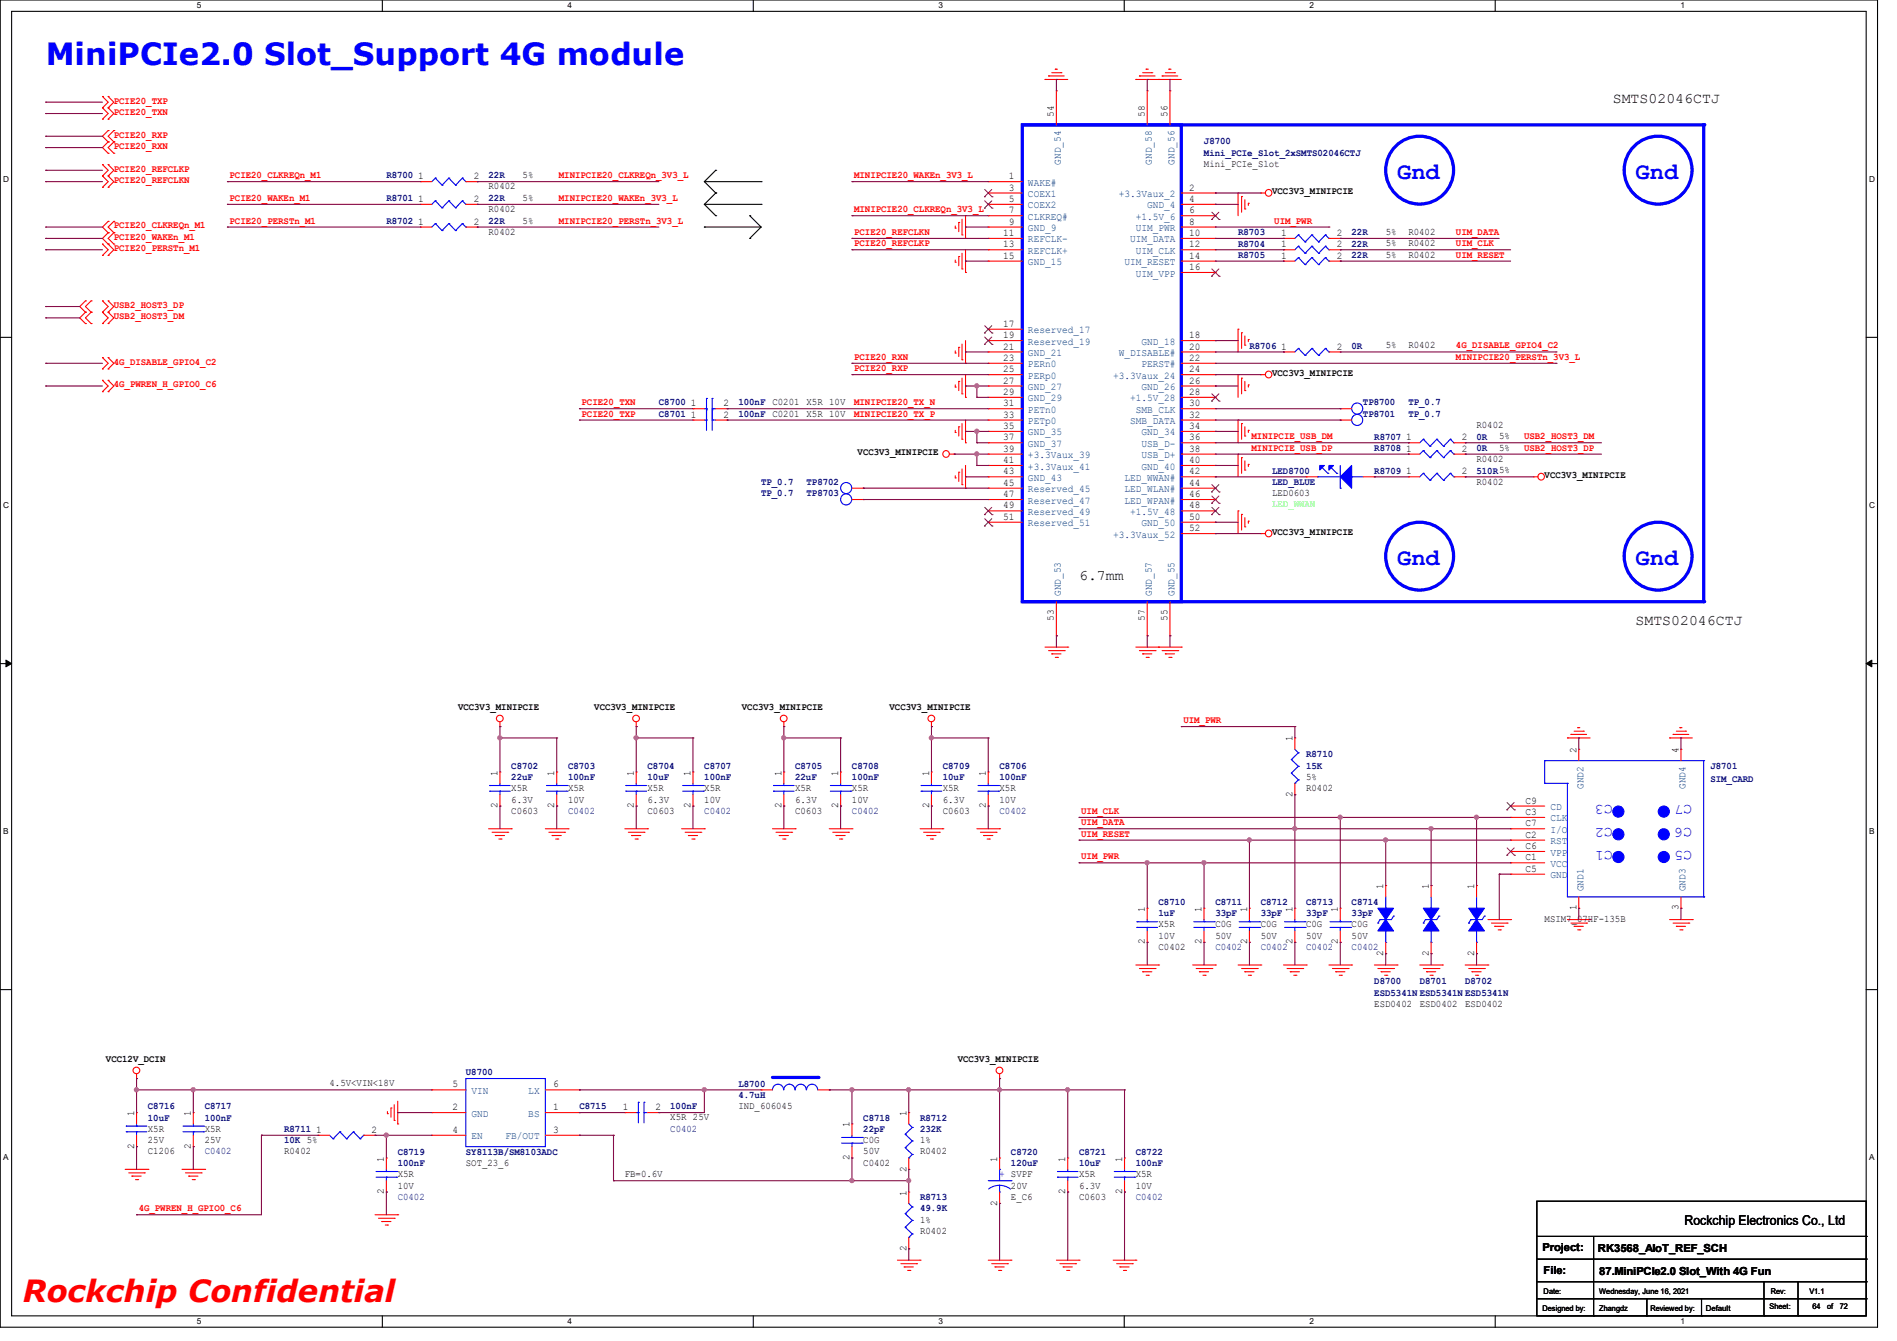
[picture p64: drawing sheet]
<svg xmlns="http://www.w3.org/2000/svg" width="297mm" height="210mm" viewBox="0 0 297 210" stroke-linecap="round" stroke-linejoin="round" font-family="sans-serif">
<defs><g id="words">
<text font-size="4.8" fill="#00f" x="7.2" y="10.2">MiniPCIe2.0 Slot_Support 4G module</text>
<text font-size="4.8" fill="#f00" x="3.6" y="204">Rockchip Confidential</text>
<g font-size="3.7" fill="#00f">
<text x="218.7" y="28.1">Gnd</text>
<text x="256.1" y="28.1">Gnd</text>
<text x="218.7" y="88.5">Gnd</text>
<text x="256.1" y="88.5">Gnd</text>
</g>
<g font-size="2.3">
<text x="252.5" y="16.1">SMTS02046CTJ</text>
<text x="169" y="90.8">6.7mm</text>
<text x="256.1" y="97.9">SMTS02046CTJ</text>
</g>
<g font-size="2.3" fill="#00f">
<text x="252.5" y="126.1" transform="rotate(-180 252.5 126.1)">C3</text>
<text x="252.5" y="129.7" transform="rotate(-180 252.5 129.7)">C2</text>
<text x="265" y="129.7" transform="rotate(-180 265 129.7)">C6</text>
<text x="265" y="126.1" transform="rotate(-180 265 126.1)">C7</text>
<text x="252.5" y="133.2" transform="rotate(-180 252.5 133.2)">C1</text>
<text x="265" y="133.2" transform="rotate(-180 265 133.2)">C5</text>
</g>
<text font-size="2.1" x="263.7" y="191.9">Rockchip Electronics Co., Ltd</text>
<g font-size="1.7">
<text x="241.5" y="196">Project:</text>
<text x="250.2" y="196.1">RK3568_AIoT_REF_SCH</text>
<text x="241.7" y="199.5">File:</text>
<text x="250.4" y="199.7">87.MiniPCIe2.0 Slot_With 4G Fun</text>
</g>
<g font-size="1.6" fill="#f00">
<text x="17.8" y="16.2">PCIE20_TXP</text>
<text x="17.8" y="18">PCIE20_TXN</text>
<text x="17.8" y="21.5">PCIE20_RXP</text>
<text x="17.8" y="23.3">PCIE20_RXN</text>
<text x="17.8" y="26.9">PCIE20_REFCLKP</text>
<text x="17.8" y="28.7">PCIE20_REFCLKN</text>
<text x="35.9" y="27.9">PCIE20_CLKREQn_M1</text>
<text x="87.5" y="27.9">MINIPCIE20_CLKREQn_3V3_L</text>
<text x="133.7" y="27.9">MINIPCIE20_WAKEn_3V3_L</text>
<text x="17.8" y="35.8">PCIE20_CLKREQn_M1</text>
<text x="35.9" y="31.5">PCIE20_WAKEn_M1</text>
<text x="35.9" y="35">PCIE20_PERSTn_M1</text>
<text x="87.5" y="31.5">MINIPCIE20_WAKEn_3V3_L</text>
<text x="87.5" y="35">MINIPCIE20_PERSTn_3V3_L</text>
<text x="133.7" y="33.2">MINIPCIE20_CLKREQn_3V3_L</text>
<text x="199.5" y="35">UIM_PWR</text>
<text x="17.8" y="37.5">PCIE20_WAKEn_M1</text>
<text x="17.8" y="39.3">PCIE20_PERSTn_M1</text>
<text x="133.7" y="36.8">PCIE20_REFCLKN</text>
<text x="133.7" y="38.6">PCIE20_REFCLKP</text>
<text x="228" y="36.8">UIM_DATA</text>
<text x="228" y="40.3">UIM_RESET</text>
<text x="228" y="38.6">UIM_CLK</text>
<text x="17.8" y="48.2">USB2_HOST3_DP</text>
<text x="17.8" y="50">USB2_HOST3_DM</text>
<text x="17.8" y="57.1">4G_DISABLE_GPIO4_C2</text>
<text x="133.7" y="56.3">PCIE20_RXN</text>
<text x="133.7" y="58.1">PCIE20_RXP</text>
<text x="228" y="56.3">MINIPCIE20_PERSTn_3V3_L</text>
<text x="228" y="54.6">4G_DISABLE_GPIO4_C2</text>
<text x="17.8" y="60.7">4G_PWREN_H_GPIO0_C6</text>
<text x="91.1" y="63.5">PCIE20_TXN</text>
<text x="91.1" y="65.2">PCIE20_TXP</text>
<text x="133.7" y="65.2">MINIPCIE20_TX_P</text>
<text x="133.7" y="63.5">MINIPCIE20_TX_N</text>
<text x="196" y="68.8">MINIPCIE_USB_DM</text>
<text x="196" y="70.6">MINIPCIE_USB_DP</text>
<text x="238.6" y="70.6">USB2_HOST3_DP</text>
<text x="238.6" y="68.8">USB2_HOST3_DM</text>
<text x="185.3" y="113.2">UIM_PWR</text>
<text x="169.3" y="129.2">UIM_DATA</text>
<text x="169.3" y="127.5">UIM_CLK</text>
<text x="169.3" y="131">UIM_RESET</text>
<text x="169.3" y="134.6">UIM_PWR</text>
<text x="21.7" y="189.7">4G_PWREN_H_GPIO0_C6</text>
</g>
<g font-size="1.6">
<text x="165" y="18.3" transform="rotate(-90 165 18.3)">54</text>
<text x="179.2" y="18.3" transform="rotate(-90 179.2 18.3)">58</text>
<text x="182.8" y="18.3" transform="rotate(-90 182.8 18.3)">56</text>
<text x="65.5" y="28.1">1</text>
<text x="74.2" y="28.1">2</text>
<text x="76.5" y="29.7">R0402</text>
<text x="81.8" y="27.9">5%</text>
<text x="157.9" y="28.1">1</text>
<text x="157.9" y="29.8">3</text>
<text x="186.2" y="29.8">2</text>
<text x="188.5" y="26.1">Mini_PCIe_Slot</text>
<text x="65.5" y="31.6">1</text>
<text x="65.5" y="35.2">1</text>
<text x="74.2" y="31.6">2</text>
<text x="74.2" y="35.2">2</text>
<text x="76.5" y="33.2">R0402</text>
<text x="81.8" y="31.5">5%</text>
<text x="81.8" y="35">5%</text>
<text x="157.9" y="31.6">5</text>
<text x="157.9" y="33.4">7</text>
<text x="157.9" y="35.2">9</text>
<text x="186.2" y="31.6">4</text>
<text x="186.2" y="33.4">6</text>
<text x="186.2" y="35.2">8</text>
<text x="199.2" y="30.4">VCC3V3_MINIPCIE</text>
<text x="76.5" y="36.8">R0402</text>
<text x="157.1" y="37">11</text>
<text x="157.1" y="38.7">13</text>
<text x="157.1" y="40.5">15</text>
<text x="186.2" y="37">10</text>
<text x="186.2" y="38.7">12</text>
<text x="186.2" y="40.5">14</text>
<text x="200.6" y="37">1</text>
<text x="200.6" y="38.7">1</text>
<text x="200.6" y="40.5">1</text>
<text x="209.3" y="37">2</text>
<text x="209.3" y="38.7">2</text>
<text x="209.3" y="40.5">2</text>
<text x="217" y="36.8">5%</text>
<text x="217" y="38.6">5%</text>
<text x="217" y="40.3">5%</text>
<text x="220.5" y="36.8">R0402</text>
<text x="220.5" y="38.6">R0402</text>
<text x="220.5" y="40.3">R0402</text>
<text x="186.2" y="42.3">16</text>
<text x="157.1" y="51.2">17</text>
<text x="157.1" y="53">19</text>
<text x="186.2" y="53">18</text>
<text x="157.1" y="54.7">21</text>
<text x="157.1" y="56.5">23</text>
<text x="157.1" y="58.3">25</text>
<text x="186.2" y="54.7">20</text>
<text x="186.2" y="56.5">22</text>
<text x="186.2" y="58.3">24</text>
<text x="199.2" y="58.9">VCC3V3_MINIPCIE</text>
<text x="200.6" y="54.7">1</text>
<text x="209.3" y="54.7">2</text>
<text x="217" y="54.6">5%</text>
<text x="220.5" y="54.6">R0402</text>
<text x="108.2" y="63.6">1</text>
<text x="108.2" y="65.4">1</text>
<text x="113.3" y="63.6">2</text>
<text x="113.3" y="65.4">2</text>
<text x="120.9" y="63.5">C0201</text>
<text x="120.9" y="65.2">C0201</text>
<text x="126.3" y="63.5">X5R 10V</text>
<text x="126.3" y="65.2">X5R 10V</text>
<text x="157.1" y="60.1">27</text>
<text x="157.1" y="61.8">29</text>
<text x="157.1" y="63.6">31</text>
<text x="157.1" y="65.4">33</text>
<text x="186.2" y="60.1">26</text>
<text x="186.2" y="61.8">28</text>
<text x="186.2" y="63.6">30</text>
<text x="186.2" y="65.4">32</text>
<text x="134.3" y="71.3">VCC3V3_MINIPCIE</text>
<text x="157.1" y="67.2">35</text>
<text x="157.1" y="69">37</text>
<text x="157.1" y="70.7">39</text>
<text x="186.2" y="67.2">34</text>
<text x="186.2" y="69">36</text>
<text x="186.2" y="70.7">38</text>
<text x="220.2" y="69">1</text>
<text x="220.2" y="70.7">1</text>
<text x="228.9" y="69">2</text>
<text x="228.9" y="70.7">2</text>
<text x="231.2" y="67">R0402</text>
<text x="234.7" y="68.8">5%</text>
<text x="234.7" y="70.6">5%</text>
<text x="157.1" y="72.5">41</text>
<text x="157.1" y="74.3">43</text>
<text x="157.1" y="76.1">45</text>
<text x="157.1" y="77.9">47</text>
<text x="186.2" y="72.5">40</text>
<text x="186.2" y="74.3">42</text>
<text x="186.2" y="76.1">44</text>
<text x="186.2" y="77.9">46</text>
<text x="199.2" y="77.7">LED0603</text>
<text x="220.2" y="74.3">1</text>
<text x="228.9" y="74.3">2</text>
<text x="231.2" y="75.9">R0402</text>
<text x="231.2" y="72.3">R0402</text>
<text x="241.8" y="74.9">VCC3V3_MINIPCIE</text>
<text x="157.1" y="79.6">49</text>
<text x="157.1" y="81.4">51</text>
<text x="186.2" y="79.6">48</text>
<text x="186.2" y="81.4">50</text>
<text x="186.2" y="83.2">52</text>
<text x="199.2" y="83.8">VCC3V3_MINIPCIE</text>
<text x="165" y="97.2" transform="rotate(-90 165 97.2)">53</text>
<text x="179.2" y="97.2" transform="rotate(-90 179.2 97.2)">57</text>
<text x="182.8" y="97.2" transform="rotate(-90 182.8 97.2)">55</text>
<text x="71.7" y="111.2">VCC3V3_MINIPCIE</text>
<text x="93" y="111.2">VCC3V3_MINIPCIE</text>
<text x="116.2" y="111.2">VCC3V3_MINIPCIE</text>
<text x="139.3" y="111.2">VCC3V3_MINIPCIE</text>
<text x="202.4" y="116.1" transform="rotate(-90 202.4 116.1)">1</text>
<text x="246.8" y="117.9" transform="rotate(-90 246.8 117.9)">2</text>
<text x="262.8" y="117.9" transform="rotate(-90 262.8 117.9)">4</text>
<text x="77.9" y="121.5" transform="rotate(-90 77.9 121.5)">1</text>
<text x="80.1" y="123.9">X5R</text>
<text x="80.1" y="125.7">6.3V</text>
<text x="86.8" y="121.5" transform="rotate(-90 86.8 121.5)">1</text>
<text x="88.9" y="123.9">X5R</text>
<text x="88.9" y="125.7">10V</text>
<text x="99.2" y="121.5" transform="rotate(-90 99.2 121.5)">1</text>
<text x="101.4" y="123.9">X5R</text>
<text x="101.4" y="125.7">6.3V</text>
<text x="108.1" y="121.5" transform="rotate(-90 108.1 121.5)">1</text>
<text x="110.3" y="123.9">X5R</text>
<text x="110.3" y="125.7">10V</text>
<text x="122.3" y="121.5" transform="rotate(-90 122.3 121.5)">1</text>
<text x="124.5" y="123.9">X5R</text>
<text x="124.5" y="125.7">6.3V</text>
<text x="131.2" y="121.5" transform="rotate(-90 131.2 121.5)">1</text>
<text x="133.4" y="123.9">X5R</text>
<text x="133.4" y="125.7">10V</text>
<text x="145.5" y="121.5" transform="rotate(-90 145.5 121.5)">1</text>
<text x="147.6" y="123.9">X5R</text>
<text x="147.6" y="125.7">6.3V</text>
<text x="154.3" y="121.5" transform="rotate(-90 154.3 121.5)">1</text>
<text x="156.5" y="123.9">X5R</text>
<text x="156.5" y="125.7">10V</text>
<text x="202.4" y="124.8" transform="rotate(-90 202.4 124.8)">2</text>
<text x="204.5" y="123.9">R0402</text>
<text x="204.5" y="122.1">5%</text>
<text x="238.8" y="125.9">C9</text>
<text x="77.9" y="126.6" transform="rotate(-90 77.9 126.6)">2</text>
<text x="80.1" y="127.5">C0603</text>
<text x="86.8" y="126.6" transform="rotate(-90 86.8 126.6)">2</text>
<text x="99.2" y="126.6" transform="rotate(-90 99.2 126.6)">2</text>
<text x="101.4" y="127.5">C0603</text>
<text x="108.1" y="126.6" transform="rotate(-90 108.1 126.6)">2</text>
<text x="122.3" y="126.6" transform="rotate(-90 122.3 126.6)">2</text>
<text x="124.5" y="127.5">C0603</text>
<text x="131.2" y="126.6" transform="rotate(-90 131.2 126.6)">2</text>
<text x="145.5" y="126.6" transform="rotate(-90 145.5 126.6)">2</text>
<text x="147.6" y="127.5">C0603</text>
<text x="154.3" y="126.6" transform="rotate(-90 154.3 126.6)">2</text>
<text x="238.8" y="131.2">C2</text>
<text x="238.8" y="127.6">C3</text>
<text x="238.8" y="129.4">C7</text>
<text x="238.8" y="134.7">C1</text>
<text x="238.8" y="136.5">C5</text>
<text x="238.8" y="133">C6</text>
<text x="179.2" y="142.8" transform="rotate(-90 179.2 142.8)">1</text>
<text x="188.1" y="142.8" transform="rotate(-90 188.1 142.8)">1</text>
<text x="195.2" y="142.8" transform="rotate(-90 195.2 142.8)">1</text>
<text x="202.4" y="142.8" transform="rotate(-90 202.4 142.8)">1</text>
<text x="209.5" y="142.8" transform="rotate(-90 209.5 142.8)">1</text>
<text x="216.6" y="139.2" transform="rotate(-90 216.6 139.2)">1</text>
<text x="223.7" y="139.2" transform="rotate(-90 223.7 139.2)">1</text>
<text x="230.8" y="139.2" transform="rotate(-90 230.8 139.2)">1</text>
<text x="246.8" y="142.6" transform="rotate(-90 246.8 142.6)">1</text>
<text x="262.8" y="142.6" transform="rotate(-90 262.8 142.6)">3</text>
<text x="179.2" y="147.9" transform="rotate(-90 179.2 147.9)">2</text>
<text x="181.4" y="148.8">C0402</text>
<text x="181.4" y="145.2">X5R</text>
<text x="181.4" y="147">10V</text>
<text x="188.1" y="147.9" transform="rotate(-90 188.1 147.9)">2</text>
<text x="190.3" y="145.2">C0G</text>
<text x="190.3" y="147">50V</text>
<text x="195.2" y="147.9" transform="rotate(-90 195.2 147.9)">2</text>
<text x="197.4" y="145.2">C0G</text>
<text x="197.4" y="147">50V</text>
<text x="202.4" y="147.9" transform="rotate(-90 202.4 147.9)">2</text>
<text x="204.5" y="145.2">C0G</text>
<text x="204.5" y="147">50V</text>
<text x="209.5" y="147.9" transform="rotate(-90 209.5 147.9)">2</text>
<text x="211.6" y="145.2">C0G</text>
<text x="211.6" y="147">50V</text>
<text x="216.6" y="149.7" transform="rotate(-90 216.6 149.7)">2</text>
<text x="223.7" y="149.7" transform="rotate(-90 223.7 149.7)">2</text>
<text x="230.8" y="149.7" transform="rotate(-90 230.8 149.7)">2</text>
<text x="241.8" y="144.4">MSIM7_07HF-135B</text>
<text x="215.2" y="157.7">ESD0402</text>
<text x="222.3" y="157.7">ESD0402</text>
<text x="229.4" y="157.7">ESD0402</text>
<text x="16.6" y="166.3">VCC12V_DCIN</text>
<text x="149.9" y="166.3">VCC3V3_MINIPCIE</text>
<text x="51.6" y="170.1">4.5V&lt;VIN&lt;18V</text>
<text x="70.8" y="173.9">2</text>
<text x="70.8" y="170.3">5</text>
<text x="86.6" y="170.3">6</text>
<text x="86.6" y="173.9">1</text>
<text x="97.5" y="173.9">1</text>
<text x="102.6" y="173.9">2</text>
<text x="115.6" y="173.7">IND_606045</text>
<text x="21" y="179.9" transform="rotate(-90 21 179.9)">2</text>
<text x="21" y="174.8" transform="rotate(-90 21 174.8)">1</text>
<text x="23.2" y="177.2">X5R</text>
<text x="23.2" y="179">25V</text>
<text x="29.9" y="179.9" transform="rotate(-90 29.9 179.9)">2</text>
<text x="29.9" y="174.8" transform="rotate(-90 29.9 174.8)">1</text>
<text x="32" y="177.2">X5R</text>
<text x="32" y="179">25V</text>
<text x="49.5" y="177.4">1</text>
<text x="58.2" y="177.4">2</text>
<text x="70.8" y="177.4">4</text>
<text x="86.6" y="177.4">3</text>
<text x="104.9" y="175.5">X5R 25V</text>
<text x="133" y="176.6" transform="rotate(-90 133 176.6)">1</text>
<text x="135.2" y="179">C0G</text>
<text x="141.9" y="174.8" transform="rotate(-90 141.9 174.8)">1</text>
<text x="144.1" y="179">1%</text>
<text x="23.2" y="180.8">C1206</text>
<text x="44.5" y="180.8">R0402</text>
<text x="60.1" y="181.9" transform="rotate(-90 60.1 181.9)">1</text>
<text x="62.3" y="184.4">X5R</text>
<text x="72.9" y="182.6">SOT_23_6</text>
<text x="97.8" y="184.4">FB=0.6V</text>
<text x="133" y="181.7" transform="rotate(-90 133 181.7)">2</text>
<text x="135.2" y="182.6">C0402</text>
<text x="135.2" y="180.8">50V</text>
<text x="141.9" y="183.5" transform="rotate(-90 141.9 183.5)">2</text>
<text x="144.1" y="180.8">R0402</text>
<text x="156.1" y="181.9" transform="rotate(-90 156.1 181.9)">1</text>
<text x="166.8" y="181.9" transform="rotate(-90 166.8 181.9)">1</text>
<text x="168.9" y="184.4">X5R</text>
<text x="175.7" y="181.9" transform="rotate(-90 175.7 181.9)">1</text>
<text x="177.8" y="184.4">X5R</text>
<text x="60.1" y="187" transform="rotate(-90 60.1 187)">2</text>
<text x="62.3" y="186.1">10V</text>
<text x="141.9" y="187.2" transform="rotate(-90 141.9 187.2)">1</text>
<text x="144.1" y="191.5">1%</text>
<text x="156.1" y="188.8" transform="rotate(-90 156.1 188.8)">2</text>
<text x="158.3" y="187.9">E_C6</text>
<text x="158.3" y="186.1">20V</text>
<text x="166.8" y="187" transform="rotate(-90 166.8 187)">2</text>
<text x="168.9" y="187.9">C0603</text>
<text x="168.9" y="186.1">6.3V</text>
<text x="175.7" y="187" transform="rotate(-90 175.7 187)">2</text>
<text x="177.8" y="186.1">10V</text>
<text x="141.9" y="195.9" transform="rotate(-90 141.9 195.9)">2</text>
<text x="144.1" y="193.2">R0402</text>
</g>
<g font-size="1.6" fill="#000080">
<text x="188.5" y="22.6">J8700</text>
<text x="60.5" y="27.9">R8700</text>
<text x="76.5" y="27.9">22R</text>
<text x="188.5" y="24.4">Mini_PCIe_Slot_2xSMTS02046CTJ</text>
<text x="60.5" y="31.5">R8701</text>
<text x="60.5" y="35.1">R8702</text>
<text x="76.5" y="31.5">22R</text>
<text x="76.5" y="35.1">22R</text>
<text x="193.8" y="36.8">R8703</text>
<text x="193.8" y="38.6">R8704</text>
<text x="193.8" y="40.4">R8705</text>
<text x="211.6" y="36.8">22R</text>
<text x="211.6" y="38.6">22R</text>
<text x="211.6" y="40.4">22R</text>
<text x="195.6" y="54.6">R8706</text>
<text x="211.6" y="54.6">0R</text>
<text x="103.2" y="63.5">C8700</text>
<text x="103.2" y="65.3">C8701</text>
<text x="115.6" y="63.5">100nF</text>
<text x="115.6" y="65.3">100nF</text>
<text x="213.4" y="63.5">TP8700</text>
<text x="213.4" y="65.3">TP8701</text>
<text x="220.5" y="63.5">TP_0.7</text>
<text x="220.5" y="65.3">TP_0.7</text>
<text x="215.2" y="68.8">R8707</text>
<text x="215.2" y="70.6">R8708</text>
<text x="231.2" y="68.8">0R</text>
<text x="231.2" y="70.6">0R</text>
<text x="119.2" y="75.9">TP_0.7</text>
<text x="119.2" y="77.7">TP_0.7</text>
<text x="126.3" y="75.9">TP8702</text>
<text x="126.3" y="77.7">TP8703</text>
<text x="199.2" y="74.2">LED8700</text>
<text x="199.2" y="75.9">LED_BLUE</text>
<text x="215.2" y="74.2">R8709</text>
<text x="231.2" y="74.2">510R5%</text>
<text x="204.5" y="118.6">R8710</text>
<text x="80.1" y="120.4">C8702</text>
<text x="80.1" y="122.2">22uF</text>
<text x="88.9" y="120.4">C8703</text>
<text x="88.9" y="122.2">100nF</text>
<text x="101.4" y="120.4">C8704</text>
<text x="101.4" y="122.2">10uF</text>
<text x="110.3" y="120.4">C8707</text>
<text x="110.3" y="122.2">100nF</text>
<text x="124.5" y="120.4">C8705</text>
<text x="124.5" y="122.2">22uF</text>
<text x="133.4" y="120.4">C8708</text>
<text x="133.4" y="122.2">100nF</text>
<text x="147.6" y="120.4">C8709</text>
<text x="147.6" y="122.2">10uF</text>
<text x="156.5" y="120.4">C8706</text>
<text x="156.5" y="122.2">100nF</text>
<text x="204.5" y="120.4">15K</text>
<text x="267.8" y="120.4">J8701</text>
<text x="267.8" y="122.5">SIM_CARD</text>
<text x="88.9" y="127.5">C0402</text>
<text x="110.3" y="127.5">C0402</text>
<text x="133.4" y="127.5">C0402</text>
<text x="156.5" y="127.5">C0402</text>
<text x="181.4" y="141.7">C8710</text>
<text x="181.4" y="143.5">1uF</text>
<text x="190.3" y="141.7">C8711</text>
<text x="190.3" y="143.5">33pF</text>
<text x="197.4" y="141.7">C8712</text>
<text x="197.4" y="143.5">33pF</text>
<text x="204.5" y="141.7">C8713</text>
<text x="204.5" y="143.5">33pF</text>
<text x="211.6" y="141.7">C8714</text>
<text x="211.6" y="143.5">33pF</text>
<text x="190.3" y="148.8">C0402</text>
<text x="197.4" y="148.8">C0402</text>
<text x="204.5" y="148.8">C0402</text>
<text x="211.6" y="148.8">C0402</text>
<text x="215.2" y="154.2">D8700</text>
<text x="215.2" y="156">ESD5341N ESD5341N ESD5341N</text>
<text x="222.3" y="154.2">D8701</text>
<text x="229.4" y="154.2">D8702</text>
<text x="23.2" y="173.7">C8716</text>
<text x="32" y="173.7">C8717</text>
<text x="72.9" y="168.4">U8700</text>
<text x="90.7" y="173.7">C8715</text>
<text x="104.9" y="173.7">100nF</text>
<text x="115.6" y="170.2">L8700</text>
<text x="115.6" y="172">4.7uH</text>
<text x="23.2" y="175.5">10uF</text>
<text x="32" y="175.5">100nF</text>
<text x="44.5" y="177.3">R8711</text>
<text x="44.5" y="179.1">10K 5%</text>
<text x="104.9" y="177.2">C0402</text>
<text x="135.2" y="175.5">C8718</text>
<text x="135.2" y="177.3">22pF</text>
<text x="144.1" y="175.5">R8712</text>
<text x="144.1" y="177.3">232K</text>
<text x="32" y="180.8">C0402</text>
<text x="62.3" y="180.8">C8719</text>
<text x="62.3" y="182.6">100nF</text>
<text x="72.9" y="180.8">SY8113B/SM8103ADC</text>
<text x="158.3" y="180.8">C8720</text>
<text x="158.3" y="182.6">120uF</text>
<text x="168.9" y="180.8">C8721</text>
<text x="168.9" y="182.6">10uF</text>
<text x="177.8" y="180.8">C8722</text>
<text x="177.8" y="182.6">100nF</text>
<text x="62.3" y="187.9">C0402</text>
<text x="144.1" y="188">R8713</text>
<text x="144.1" y="189.7">49.9K</text>
<text x="177.8" y="187.9">C0402</text>
</g>
<g font-size="1.6" fill="#004080">
<text x="161" y="29.1">WAKE#</text>
<text x="166.1" y="25.8" transform="rotate(-90 166.1 25.8)">GND_54</text>
<text x="180.3" y="25.8" transform="rotate(-90 180.3 25.8)">GND_58</text>
<text x="183.9" y="25.8" transform="rotate(-90 183.9 25.8)">GND_56</text>
<text x="161" y="30.9">COEX1</text>
<text x="161" y="32.6">COEX2</text>
<text x="161" y="34.4">CLKREQ#</text>
<text x="175.2" y="30.9">+3.3Vaux_2</text>
<text x="177.8" y="34.4">+1.5V_6</text>
<text x="179.6" y="32.6">GND_4</text>
<text x="161" y="36.2">GND_9</text>
<text x="161" y="38">REFCLK-</text>
<text x="161" y="39.8">REFCLK+</text>
<text x="161" y="41.5">GND_15</text>
<text x="176.1" y="41.5">UIM_RESET</text>
<text x="177" y="38">UIM_DATA</text>
<text x="177.8" y="36.2">UIM_PWR</text>
<text x="177.8" y="39.8">UIM_CLK</text>
<text x="177.8" y="43.3">UIM_VPP</text>
<text x="161" y="52.2">Reserved_17</text>
<text x="161" y="54">Reserved_19</text>
<text x="178.7" y="54">GND_18</text>
<text x="161" y="55.8">GND_21</text>
<text x="161" y="57.5">PERn0</text>
<text x="161" y="59.3">PERp0</text>
<text x="174.3" y="59.3">+3.3Vaux_24</text>
<text x="175.2" y="55.8">W_DISABLE#</text>
<text x="178.7" y="57.5">PERST#</text>
<text x="161" y="61.1">GND_27</text>
<text x="161" y="62.9">GND_29</text>
<text x="161" y="64.6">PETn0</text>
<text x="177" y="62.9">+1.5V_28</text>
<text x="177.8" y="64.6">SMB_CLK</text>
<text x="178.7" y="61.1">GND_26</text>
<text x="161" y="66.4">PETp0</text>
<text x="161" y="68.2">GND_35</text>
<text x="161" y="70">GND_37</text>
<text x="161" y="71.8">+3.3Vaux_39</text>
<text x="177" y="66.4">SMB_DATA</text>
<text x="178.7" y="68.2">GND_34</text>
<text x="178.7" y="70">USB_D-</text>
<text x="178.7" y="71.8">USB_D+</text>
<text x="161" y="73.5">+3.3Vaux_41</text>
<text x="161" y="75.3">GND_43</text>
<text x="161" y="77.1">Reserved_45</text>
<text x="176.1" y="75.3">LED_WWAN#</text>
<text x="176.1" y="77.1">LED_WLAN#</text>
<text x="178.7" y="73.5">GND_40</text>
<text x="161" y="78.9">Reserved_47</text>
<text x="161" y="80.6">Reserved_49</text>
<text x="161" y="82.4">Reserved_51</text>
<text x="176.1" y="78.9">LED_WPAN#</text>
<text x="177" y="80.6">+1.5V_48</text>
<text x="178.7" y="82.4">GND_50</text>
<text x="174.3" y="84.2">+3.3Vaux_52</text>
<text x="166.1" y="93.3" transform="rotate(-90 166.1 93.3)">GND_53</text>
<text x="180.3" y="93.3" transform="rotate(-90 180.3 93.3)">GND_57</text>
<text x="183.9" y="93.3" transform="rotate(-90 183.9 93.3)">GND_55</text>
<text x="247.9" y="123.6" transform="rotate(-90 247.9 123.6)">GND2</text>
<text x="263.9" y="123.6" transform="rotate(-90 263.9 123.6)">GND4</text>
<text x="242.7" y="128.7">CLK</text>
<text x="242.7" y="130.4">I/O</text>
<text x="242.7" y="126.9">CD</text>
<text x="242.7" y="135.8">VCC</text>
<text x="242.7" y="132.2">RST</text>
<text x="242.7" y="137.5">GND</text>
<text x="242.7" y="134">VPP</text>
<text x="247.9" y="139.6" transform="rotate(-90 247.9 139.6)">GND1</text>
<text x="263.9" y="139.6" transform="rotate(-90 263.9 139.6)">GND3</text>
<text x="73.8" y="171.3">VIN</text>
<text x="82.7" y="171.3">LX</text>
<text x="73.8" y="178.4">EN</text>
<text x="73.8" y="174.9">GND</text>
<text x="79.2" y="178.4">FB/OUT</text>
<text x="82.7" y="174.9">BS</text>
</g>
<text font-size="1.6" fill="#0f0" x="199.2" y="79.5">LED_WWAN</text>
<text font-size="1.6" fill="#00f" x="156.5" y="184.4">+ SVPF</text>
<g font-size="1.3">
<text x="30.8" y="1.3">5</text>
<text x="88.9" y="1.3">4</text>
<text x="146.9" y="1.3">3</text>
<text x="205" y="1.3">2</text>
<text x="263.1" y="1.3">1</text>
<text x=".5" y="28.4">D</text>
<text x="292.7" y="28.4">D</text>
<text x=".5" y="79.5">C</text>
<text x="292.7" y="79.5">C</text>
<text x=".5" y="130.6">B</text>
<text x="292.7" y="130.6">B</text>
<text x=".5" y="181.7">A</text>
<text x="292.7" y="181.7">A</text>
<text x="30.8" y="207.4">5</text>
<text x="88.9" y="207.4">4</text>
<text x="146.9" y="207.4">3</text>
<text x="205" y="207.4">2</text>
<text x="263.1" y="207.4">1</text>
</g>
<g font-size="1.2">
<text x="241.7" y="202.6">Date:</text>
<text x="250.4" y="202.6">Wednesday, June 16, 2021</text>
<text x="277.2" y="202.6">Rev:</text>
<text x="283.3" y="202.6">V1.1</text>
<text x="241.5" y="205.3">Designed by:</text>
<text x="250.4" y="205.3">Zhangdz</text>
<text x="258.4" y="205.3">Reviewed by:</text>
<text x="267.1" y="205.3">Default</text>
<text x="277.1" y="205.1">Sheet:</text>
<text x="283.8" y="205.1">64</text>
<text x="286.1" y="205.1">of</text>
<text x="288.1" y="205.1">72</text>
</g>
</g></defs>
<path d="M0 0h294v207.9h-294zM1.8 1.8h290.4v204.3h-290.4z" fill="none" stroke="#000" stroke-width=".17"/>
<g fill="#fff">
<path d="M30.8 .2h.7v1.4h-.7z"/>
<path d="M30.8 206.2h.7v1.4h-.7z"/>
</g>
<path d="M59.9 0v1.8M59.9 206.1v1.8" fill="none" stroke="#000" stroke-width=".17"/>
<g fill="#fff">
<path d="M88.9 .2h.6v1.4h-.6z"/>
<path d="M88.9 206.2h.6v1.4h-.6z"/>
</g>
<path d="M117.9 0v1.8M117.9 206.1v1.8" fill="none" stroke="#000" stroke-width=".17"/>
<g fill="#fff">
<path d="M146.9 .2h.7v1.4h-.7z"/>
<path d="M146.9 206.2h.7v1.4h-.7z"/>
</g>
<path d="M176 0v1.8M176 206.1v1.8" fill="none" stroke="#000" stroke-width=".17"/>
<g fill="#fff">
<path d="M205 .2h.7v1.4h-.7z"/>
<path d="M205 206.2h.7v1.4h-.7z"/>
</g>
<path d="M234.1 0v1.8M234.1 206.1v1.8" fill="none" stroke="#000" stroke-width=".17"/>
<g fill="#fff">
<path d="M263.1 .2h.7v1.4h-.7z"/>
<path d="M263.1 206.2h.7v1.4h-.7z"/>
<path d="M.5 27.3h.9v1.4h-.9z"/>
<path d="M292.7 27.3h.8v1.4h-.8z"/>
<path d="M.5 78.4h.9v1.4h-.9z"/>
<path d="M292.7 78.4h.8v1.4h-.8z"/>
</g>
<path d="M0 52.8h1.8M292.2 52.8h1.8" fill="none" stroke="#000" stroke-width=".17"/>
<g fill="#fff">
<path d="M.5 129.5h.8v1.4h-.8z"/>
<path d="M292.7 129.5h.8v1.4h-.8z"/>
</g>
<path d="M0 103.9h1.8M292.2 103.9h1.8" fill="none" stroke="#000" stroke-width=".17"/>
<path d="M.9 103.4l.9 .5-.9 .5zM292.2 103.9l.9-.5v1z" fill="#000" stroke="#000" stroke-width=".16"/>
<g fill="#fff">
<path d="M.5 180.5h.8v1.4h-.8z"/>
<path d="M292.7 180.5h.8v1.4h-.8z"/>
</g>
<path d="M0 155h1.8M292.2 155h1.8" fill="none" stroke="#000" stroke-width=".17"/>
<g fill="none" stroke="#00f" stroke-width=".51">
<path d="M160.1 19.6h106.6"/>
<circle cx="222.3" cy="26.6" r="5.3"/>
<circle cx="222.3" cy="87.1" r="5.3"/>
</g>
<circle cx="266.7" cy="19.6" r=".25" fill="#00f"/>
<path d="M160.1 94.2h106.6" fill="none" stroke="#00f" stroke-width=".51"/>
<circle cx="266.7" cy="94.2" r=".25" fill="#00f"/>
<path d="M266.7 19.6v74.6" fill="none" stroke="#00f" stroke-width=".51"/>
<circle cx="266.7" cy="19.6" r=".25" fill="#00f"/>
<g fill="none" stroke="#00f" stroke-width=".51">
<path d="M120.9 168.7h7.2"/>
<circle cx="259.6" cy="26.6" r="5.3"/>
<circle cx="259.6" cy="87.1" r="5.3"/>
</g>
<g fill="none" stroke="#000" stroke-width=".17">
<path d="M110.3 35.6h.1M110.3 32h8.9M110.3 32l1.8 1.8M110.3 28.4h8.9M110.3 28.4l1.8 1.8M110.3 35.6h8.9M112.1 30.2h.1M112.1 33.8h.1M112.1 26.7h.1M112.1 30.2l-1.8 1.8M112.1 26.7l-1.8 1.7M117.4 33.8h.1"/>
<path d="M117.4 37.3h.1M117.4 33.8l1.8 1.8M119.2 32h.1M119.2 28.4h.1M119.2 35.6l-1.8 1.7M240.6 188.1h51.6v18h-51.6zM240.6 193.6h51.6M240.6 197.2h51.6M249.5 193.6v12.5M292.2 193.6h.1M292.2 197.2h.1M240.6 200.7h51.6"/>
<path d="M240.6 203.4h51.6M249.5 206.1h.1M257.9 206.1h.1M257.9 203.4v2.7M266.4 206.1h.1M266.4 203.4v2.7M276.2 206.1h.1M276.2 200.7v5.4M281.5 206.1h.1M281.5 200.7v5.4M292.2 200.7h.1M292.2 203.4h.1"/>
</g>
<g fill="none" stroke="#f00" stroke-width=".17">
<path d="M16 16.9h.1M16 15.1h.1M16 18.7h.1M16 15.1l.9 .9-.9 .9M16 16.9l.9 .9-.9 .9M16.9 16.9h.1M16.9 15.1h.1M16.9 18.7h.1M16.9 15.1l.9 .9-.9 .9M16.9 16.9l.9 .9-.9 .9M163.6 12.4h.1M163.6 12.4h3.6"/>
<path d="M164.2 11.9h.1M164.2 11.9h2.4M164.7 11.4h1.4M165.2 10.8h.1M165.2 10.8h.4M166.1 11.4h.1M177.8 12.4h.1M177.8 12.4h7.2M178.4 11.9h.1M178.4 11.9h2.4M178.9 11.4h1.4M179.5 10.8h.1"/>
<path d="M179.5 10.8h.3M180.3 11.4h.1M181.4 12.4h.1M181.9 11.9h.1M181.9 11.9h2.5M182.5 11.4h1.4M183 10.8h.1M183 10.8h.3M183.9 11.4h.1M16 27.6h.1M16 25.8h.1M16 29.3h.1"/>
<path d="M16 38.2h.1M16 25.8l.9 .9-.9 .9M16 27.6l.9 .8-.9 .9M16 38.2l.9 .9-.9 .9M16.9 27.6h.1M16.9 25.8h.1M16.9 29.3h.1M16.9 20.4h.1M16.9 22.2h.1M16.9 24h.1M16.9 34.7h.1M16.9 36.4h.1"/>
<path d="M16.9 38.2h.1M16.9 25.8l.9 .9-.9 .9M16.9 27.6l.9 .8-.9 .9M16.9 20.4l-.9 .9 .9 .9M16.9 22.2l-.9 .9 .9 .9M16.9 34.7l-.9 .9 .9 .8M16.9 36.4l-.9 .9 1.8 1.8-.9 .9M17.8 22.2h.1M17.8 20.4h.1M17.8 24h.1M17.8 36.4h.1M17.8 34.7h.1"/>
<path d="M17.8 38.2h.1M17.8 20.4l-.9 .9 .9 .9M17.8 22.2l-.9 .9 .9 .9M17.8 34.7l-.9 .9 .9 .8M17.8 36.4l-.9 .9 .9 .9M149.6 35.7h.1M149.6 35.4v.3M150.1 34.8h.1M150.1 34.8v1.5M150.6 36.8h.1M150.6 34.3v2.5M150.6 39.7v2.4"/>
<path d="M151.2 37.3h.1M151.2 33.8v3.5M151.2 39.1v3.6M193.8 30.2h.1M193.8 30.2v3.6M194.4 30.8h.1M194.4 30.8v2.4M194.9 32.7h.1M194.9 31.3v1.4M195.5 31.8h.1M195.5 31.8v.4M197.4 30.2h.1"/>
<path d="M197.4 30.2h.7M13.4 47.1h.1M13.4 48.9h.1M13.4 50.7h.1M13.4 47.1l-.9 .9 .9 .9M13.4 48.9l-.9 .9 .9 .9M14.3 48.9h.1M14.3 47.1h.1M14.3 50.7h.1M14.3 47.1l-.9 .9 .9 .9M14.3 48.9l-.9 .9 .9 .9M16 40h.1"/>
<path d="M16 48.9h.1M16 47.1h.1M16 50.7h.1M16 56h.1M16 57.8h.1M16 59.6h.1M16 47.1l.9 .9-.9 .9M16 48.9l.9 .9-.9 .9M16 56l.9 .9-.9 .9M16 59.6l.9 .9-.9 .8M16.9 40h.1M16.9 48.9h.1"/>
<path d="M16.9 47.1h.1M16.9 50.7h.1M16.9 56h.1M16.9 57.8h.1M16.9 59.6h.1M16.9 47.1l.9 .9-.9 .9M16.9 48.9l.9 .9-.9 .9M16.9 56l.9 .9-.9 .9M16.9 59.6l.9 .9-.9 .8M149.6 41.1h.1M149.6 55.3h.1M149.6 40.7v.4"/>
<path d="M149.6 54.9v.4M150.1 40.2h.1M150.1 54.4h.1M150.1 59.7h.1M150.1 40.2v1.4M150.1 54.4v1.4M150.1 59.7v1.5M150.6 42.1h.1M150.6 56.3h.1M150.6 53.9v2.4M150.6 59.2v2.5M151.2 42.7h.1"/>
<path d="M151.2 56.9h.1M151.2 53.3v3.6M151.2 58.7v3.5M193.8 58.7h.1M193.8 51.6h.1M193.8 51.6v3.5M193.8 58.7v3.5M194.4 59.2h.1M194.4 52.1h.1M194.4 52.1v2.5M194.4 59.2v2.5M194.9 54.1h.1"/>
<path d="M194.9 52.6v1.5M194.9 59.7v1.5M195.5 53.2h.1M195.5 53.2v.3M197.4 58.7h.1M197.4 58.7h.7M16 61.3h.1M16.9 61.3h.1M148.7 71.1h.7M149.4 71.1h.1M149.6 60.6h.1M149.6 67.7h.1"/>
<path d="M149.6 74.8h.1M149.6 60.3v.3M149.6 67.4v.3M149.6 74.5v.3M150.1 66.8h.1M150.1 74h.1M150.1 66.8v1.5M150.1 74v1.4M150.6 61.7h.1M150.6 68.8h.1M150.6 75.9h.1M150.6 66.3v2.5"/>
<path d="M150.6 73.4v2.5M151.2 62.2h.1M151.2 69.3h.1M151.2 76.5h.1M151.2 65.8v3.5M151.2 72.9v3.6M193.8 71.1h.1M193.8 65.8h.1M193.8 65.8v3.5M193.8 71.1v3.6M194.4 71.7h.1M194.4 66.3h.1"/>
<path d="M194.4 66.3v2.5M194.4 71.7v2.4M194.9 73.6h.1M194.9 68.3h.1M194.9 61.2h.1M194.9 66.8v1.5M194.9 72.2v1.4M195.5 72.7h.1M195.5 67.4h.1M195.5 60.3h.1M195.5 60.3v.3M195.5 67.4v.3"/>
<path d="M195.5 72.7v.4M240.1 74.7h.1M240.1 74.7h.7M193.8 80h.1M193.8 80v3.6M194.4 80.6h.1M194.4 80.6v2.4M194.9 82.5h.1M194.9 81.1v1.4M195.5 81.6h.1M195.5 81.6v.4M197.4 83.6h.1"/>
<path d="M197.4 83.6h.7M78.3 113.8h.1M78.3 113.1v.7M99.6 113.8h.1M99.6 113.1v.7M122.7 113.8h.1M122.7 113.1v.7M145.8 113.8h.1M145.8 113.1v.7M163.6 101.3h3.6M164.2 101.9h2.4M164.7 102.4h.1"/>
<path d="M164.7 102.4h1.4M165.2 103h.4M165.6 103h.1M166.6 101.9h.1M167.2 101.3h.1M177.8 101.3h7.2M178.4 101.9h2.4M178.9 102.4h.1M178.9 102.4h1.4M179.5 103h.3M179.8 103h.1M180.8 101.9h.1"/>
<path d="M181.4 101.3h.1M181.9 101.9h2.5M182.5 102.4h.1M182.5 102.4h1.4M183 103h.3M183.3 103h.1M184.4 101.9h.1M185 101.3h.1M245.4 115.6h.1M245.4 115.6h3.6M246 115h.1M246 115h2.4"/>
<path d="M246.5 114.5h1.4M247 114h.1M247 114h.4M247.9 114.5h.1M261.4 115.6h.1M261.4 115.6h3.6M262 115h.1M262 115h2.4M262.5 114.5h1.4M263 114h.1M263 114h.4M263.9 114.5h.1"/>
<path d="M76.5 129.8h3.6M77 130.3h2.5M77.6 130.9h.1M77.6 130.9h1.4M78.1 131.4h.3M78.4 131.4h.1M79.5 130.3h.1M80.1 129.8h.1M85.4 129.8h3.5M85.9 130.3h2.5M86.4 130.9h.1M86.4 130.9h1.5"/>
<path d="M87 131.4h.3M87.3 131.4h.1M88.4 130.3h.1M88.9 129.8h.1M97.8 129.8h3.6M98.4 130.3h2.4M98.9 130.9h.1M98.9 130.9h1.4M99.4 131.4h.4M99.8 131.4h.1M100.8 130.3h.1M101.4 129.8h.1"/>
<path d="M106.7 129.8h3.6M107.3 130.3h2.4M107.8 130.9h.1M107.8 130.9h1.4M108.3 131.4h.4M108.5 120.9h.1M108.5 126.2h.1M108.5 120.9v1.8M108.5 124.5v1.7M108.7 131.4h.1M109.7 130.3h.1M110.3 129.8h.1"/>
<path d="M120.9 129.8h3.6M121.5 130.3h2.5M122 130.9h.1M122 130.9h1.4M122.6 131.4h.3M122.7 120.9h.1M122.7 126.2h.1M122.7 120.9v1.8M122.7 124.5v1.7M122.9 131.4h.1M124 130.3h.1M124.5 129.8h.1"/>
<path d="M129.8 129.8h3.6M130.4 130.3h2.4M130.9 130.9h.1M130.9 130.9h1.4M131.4 131.4h.4M131.8 131.4h.1M132.8 130.3h.1M133.4 129.8h.1M144.1 129.8h3.5M144.6 130.3h2.5M145.1 130.9h.1M145.1 130.9h1.5"/>
<path d="M145.7 131.4h.3M146 131.4h.1M147.1 130.3h.1M147.6 129.8h.1M153 129.8h3.5M153.5 130.3h2.5M154 130.9h.1M154 130.9h1.4M154.6 131.4h.3M154.9 131.4h.1M156 130.3h.1M156.5 129.8h.1"/>
<path d="M177.8 151.1h3.6M178.4 151.7h2.4M178.9 152.2h.1M178.9 152.2h1.4M179.5 152.7h.3M179.6 142.2h.1M179.6 147.6h.1M179.6 142.2v1.8M179.6 145.8v1.8M179.8 152.7h.1M180.8 151.7h.1M181.4 151.1h.1"/>
<path d="M186.7 151.1h3.6M187.3 151.7h2.4M187.8 152.2h.1M187.8 152.2h1.4M188.3 152.7h.4M188.7 152.7h.1M189.7 151.7h.1M190.3 151.1h.1M193.8 151.1h3.6M194.4 151.7h2.4M194.9 152.2h.1M194.9 152.2h1.4"/>
<path d="M195.5 152.7h.3M195.8 152.7h.1M196.8 151.7h.1M197.4 151.1h.1M201 151.1h3.5M201.5 151.7h2.5M202 152.2h.1M202 152.2h1.5M202.6 152.7h.3M202.9 152.7h.1M204 151.7h.1M204.5 151.1h.1"/>
<path d="M208.1 151.1h3.5M208.6 151.7h2.5M209.1 152.2h.1M209.1 152.2h1.5M209.7 152.7h.3M209.8 142.2h.1M209.8 147.6h.1M209.8 142.2v1.8M209.8 145.8v1.8M210 152.7h.1M211.1 151.7h.1M211.6 151.1h.1"/>
<path d="M215.2 151.1h3.5M215.7 151.7h2.5M216.2 152.2h.1M216.2 152.2h1.5M216.8 152.7h.3M217.1 152.7h.1M218.2 151.7h.1M218.7 151.1h.1M222.3 151.1h3.5M222.8 151.7h2.5M223.4 152.2h.1M223.4 152.2h1.4"/>
<path d="M223.9 152.7h.3M224.2 152.7h.1M225.3 151.7h.1M225.8 151.1h.1M229.4 151.1h3.6M230 151.7h2.4M230.5 152.2h.1M230.5 152.2h1.4M231 152.7h.4M231.4 152.7h.1M232.4 151.7h.1M233 151.1h.1"/>
<path d="M233 144h3.5M233.5 144.6h2.5M234 145.1h.1M234 145.1h1.5M234.6 145.6h.3M234.9 145.6h.1M236 144.6h.1M236.5 144h.1M245.4 144h3.6M246 144.6h2.4M246.5 145.1h.1M246.5 145.1h1.4"/>
<path d="M247 145.6h.4M247.4 145.6h.1M248.4 144.6h.1M249 144h.1M261.4 144h3.6M262 144.6h2.4M262.5 145.1h.1M262.5 145.1h1.4M263 145.6h.4M263.4 145.6h.1M264.4 144.6h.1M265 144h.1"/>
<path d="M21.4 168.9h.1M21.4 168.2v.7M60.7 174.4h.1M60.7 174.1v.3M61.2 173.5h.1M61.2 173.5v1.5M61.7 175.5h.1M61.7 173v2.5M62.3 176h.1M62.3 172.5v3.5M67.6 177.8h.1M67.6 174.2h.1"/>
<path d="M67.6 170.7h.1M67.6 177.8h5.3M67.6 174.2h5.3M67.6 170.7h5.3M85.4 177.8h5.3M85.4 174.2h5.3M85.4 170.7h5.3M90.7 170.7h.1M90.7 177.8h.1M90.7 174.2h.1M156.5 168.9h.1M156.5 168.2v.7"/>
<path d="M19.6 183.1h3.6M20.2 183.7h2.4M20.7 184.2h.1M20.7 184.2h1.4M21.2 184.7h.3M21.5 184.7h.1M22.6 183.7h.1M23.2 183.1h.1M28.5 183.1h3.5M29 183.7h2.5M29.5 184.2h.1M29.5 184.2h1.5"/>
<path d="M30.1 184.7h.3M30.4 184.7h.1M31.5 183.7h.1M32 183.1h.1M58.7 190.2h3.6M59.3 190.8h2.4M59.8 191.3h.1M59.8 191.3h1.4M60.3 191.9h.4M60.7 191.9h.1M61.7 190.8h.1M62.3 190.2h.1"/>
<path d="M140.5 197.4h3.6M141.1 197.9h2.4M141.6 198.4h.1M141.6 198.4h1.4M142.1 199h.4M142.5 199h.1M143.5 197.9h.1M144.1 197.4h.1M154.7 197.4h3.6M155.3 197.9h2.4M155.8 198.4h.1M155.8 198.4h1.4"/>
<path d="M156.3 199h.4M156.7 199h.1M157.7 197.9h.1M158.3 197.4h.1M165.4 197.4h3.6M165.9 197.9h2.5M166.5 198.4h.1M166.5 198.4h1.4M167 199h.3M167.3 199h.1M168.4 197.9h.1M169 197.4h.1"/>
<path d="M174.3 197.4h3.5M174.8 197.9h2.5M175.3 198.4h.1M175.3 198.4h1.5M175.9 199h.3M176.2 199h.1M177.3 197.9h.1M177.8 197.4h.1"/>
<circle cx="198.6" cy="30.2" r=".52"/>
<circle cx="198.6" cy="58.7" r=".52"/>
<circle cx="148.1" cy="71.1" r=".52"/>
<circle cx="241.3" cy="74.7" r=".52"/>
<circle cx="198.6" cy="83.5" r=".52"/>
<circle cx="78.3" cy="112.5" r=".52"/>
<circle cx="99.6" cy="112.5" r=".52"/>
<circle cx="122.7" cy="112.5" r=".52"/>
<circle cx="145.8" cy="112.5" r=".52"/>
<circle cx="21.4" cy="167.6" r=".52"/>
<circle cx="156.5" cy="167.6" r=".52"/>
</g>
<g fill="none" stroke="#00f" stroke-width=".17">
<path d="M106.9 123.9h3.2M106.9 123h3.2M108.5 123h.1M108.5 123.9h.1M108.5 122.7v.3M108.5 123.9v.6M110.1 123.9h.1M110.1 123h.1M121.1 123.9h.1M121.1 123h.1M121.1 123.9h3.2M121.1 123h3.2"/>
<path d="M122.7 123h.1M122.7 123.9h.1M122.7 122.7v.3M122.7 123.9v.6M178 145.2h.1M178 144.4h.1M178 145.2h3.2M178 144.4h3.2M179.6 144.4h.1M179.6 145.2h.1M179.6 144v.4M179.6 145.2v.6"/>
<path d="M208.2 145.2h3.3M208.2 144.4h3.3M209.8 144.4h.1M209.8 145.2h.1M209.8 144v.4M209.8 145.2v.6M211.5 145.2h.1M211.5 144.4h.1M72.9 168.9h12.5v10.7h-12.5zM122.7 170.7a.87 .87 0 0 0-.9-.9 .87 .87 0 0 0-.9 .9M124.5 170.7a.87 .87 0 0 0-.9-.9 .87 .87 0 0 0-.9 .9M126.2 170.7a.87 .87 0 0 0-.8-.9 .87 .87 0 0 0-.9 .9"/>
<path d="M128 170.7a.87 .87 0 0 0-.9-.9 .87 .87 0 0 0-.8 .9"/>
</g>
<circle cx="128.1" cy="168.7" r=".25" fill="#00f"/>
<g fill="none" stroke="#f00" stroke-width=".17">
<path d="M165.4 14.2h.1M165.4 14.2v5.4M179.6 14.2h.1M179.6 14.2v5.4M183.2 14.2h.1M183.2 14.2v5.4M65.8 28.4h.1M65.8 32h.1M65.8 35.6h.1M65.8 28.4h1.8M65.8 32h1.8M65.8 35.6h1.8"/>
<path d="M72.9 28.4h1.8M72.9 32h1.8M72.9 35.6h1.8M74.7 28.4h.1M74.7 32h.1M74.7 35.6h.1M154.7 28.4h.1M154.7 30.2h.1M154.7 32h.1M154.7 33.8h.1M154.7 35.6h.1M154.7 37.3h.1"/>
<path d="M154.7 39.1h.1M154.7 28.4h5.4M154.7 30.2h5.4M154.7 32h5.4M154.7 33.8h5.4M154.7 35.6h5.4M154.7 37.3h5.4M154.7 39.1h5.4M185 30.2h5.3M185 32h5.3M185 33.8h5.3M185 35.6h5.3"/>
<path d="M185 37.3h5.3M185 39.1h5.3M190.3 30.2h.1M190.3 32h.1M190.3 33.8h.1M190.3 35.6h.1M190.3 37.3h.1M190.3 39.1h.1M201 37.3h.1M201 39.1h.1M201 37.3h1.7M201 39.1h1.7"/>
<path d="M208.1 37.3h1.7M208.1 39.1h1.7M209.8 37.3h.1M209.8 39.1h.1M154.7 40.9h.1M154.7 51.6h.1M154.7 53.3h.1M154.7 55.1h.1M154.7 56.9h.1M154.7 58.7h.1M154.7 40.9h5.4M154.7 51.6h5.4"/>
<path d="M154.7 53.3h5.4M154.7 55.1h5.4M154.7 56.9h5.4M154.7 58.7h5.4M185 40.9h5.3M185 42.7h5.3M185 53.3h5.3M185 55.1h5.3M185 56.9h5.3M185 58.7h5.3M190.3 40.9h.1M190.3 42.7h.1"/>
<path d="M190.3 53.3h.1M190.3 55.1h.1M190.3 56.9h.1M190.3 58.7h.1M201 40.9h.1M201 55.1h.1M201 40.9h1.7M201 55.1h1.7M208.1 40.9h1.7M208.1 55.1h1.7M209.8 40.9h.1M209.8 55.1h.1"/>
<path d="M108.5 64h.1M108.5 65.8h.1M108.5 64h1.8M108.5 65.8h1.8M112.1 64h1.7M112.1 65.8h1.7M113.8 64h.1M113.8 65.8h.1M133.4 76.5h1.8M133.4 78.2h1.8M135.2 76.5h.1M135.2 78.2h.1"/>
<path d="M154.7 60.5h.1M154.7 62.2h.1M154.7 64h.1M154.7 65.8h.1M154.7 67.6h.1M154.7 69.3h.1M154.7 71.1h.1M154.7 72.9h.1M154.7 74.7h.1M154.7 76.5h.1M154.7 78.2h.1M154.7 69.3h5.4"/>
<path d="M154.7 60.5h5.4M154.7 62.2h5.4M154.7 64h5.4M154.7 65.8h5.4M154.7 67.6h5.4M154.7 71.1h5.4M154.7 72.9h5.4M154.7 74.7h5.4M154.7 76.5h5.4M154.7 78.2h5.4M185 69.3h5.3M185 60.5h5.3"/>
<path d="M185 62.2h5.3M185 64h5.3M185 65.8h5.3M185 67.6h5.3M185 71.1h5.3M185 72.9h5.3M185 74.7h5.3M185 76.5h5.3M185 78.2h5.3M190.3 60.5h.1M190.3 62.2h.1M190.3 64h.1"/>
<path d="M190.3 65.8h.1M190.3 67.6h.1M190.3 69.3h.1M190.3 71.1h.1M190.3 72.9h.1M190.3 74.7h.1M190.3 76.5h.1M190.3 78.2h.1M204.5 74.7h.1M204.5 74.7h1.8M209.8 64h.1M209.8 65.8h.1"/>
<path d="M209.8 64h1.8M209.8 65.8h1.8M213.4 74.7h1.8M215.2 74.7h.1M220.5 69.3h.1M220.5 74.7h.1M220.5 71.1h.1M220.5 69.3h1.8M220.5 71.1h1.8M220.5 74.7h1.8M227.6 69.3h1.8M227.6 71.1h1.8"/>
<path d="M227.6 74.7h1.8M229.4 69.3h.1M229.4 74.7h.1M229.4 71.1h.1M154.7 80h.1M154.7 81.8h.1M154.7 80h5.4M154.7 81.8h5.4M165.4 99.6h.1M165.4 94.2v5.4M179.6 99.6h.1M179.6 94.2v5.4"/>
<path d="M183.2 99.6h.1M183.2 94.2v5.4M185 80h5.3M185 81.8h5.3M185 83.6h5.3M190.3 80h.1M190.3 81.8h.1M190.3 83.6h.1M202.7 115.6h.1M202.7 115.6v1.7M247.2 117.3h.1M247.2 117.3v1.8"/>
<path d="M263.2 117.3h.1M263.2 117.3v1.8M78.3 120.9h.1M78.3 126.2h.1M78.3 120.9v1.8M78.3 124.5v1.7M87.2 120.9h.1M87.2 126.2h.1M87.2 120.9v1.8M87.2 124.5v1.7M99.6 120.9h.1M99.6 126.2h.1"/>
<path d="M99.6 120.9v1.8M99.6 124.5v1.7M131.6 120.9h.1M131.6 126.2h.1M131.6 120.9v1.8M131.6 124.5v1.7M145.8 120.9h.1M145.8 126.2h.1M145.8 120.9v1.8M145.8 124.5v1.7M154.7 120.9h.1M154.7 126.2h.1"/>
<path d="M154.7 120.9v1.8M154.7 124.5v1.7M202.7 124.5h.1M202.7 122.7v1.8M217 138.7h.1M217 138.7v1.8M224.1 138.7h.1M224.1 138.7v1.8M231.2 138.7h.1M231.2 138.7v1.8M236.5 135.1h.1M236.5 131.6h.1"/>
<path d="M236.5 128h.1M236.5 136.9h.1M236.5 133.3h.1M236.5 129.8h.1M236.5 126.2h.1M236.5 135.1h5.4M236.5 131.6h5.4M236.5 128h5.4M236.5 136.9h5.4M236.5 133.3h5.4M236.5 129.8h5.4M236.5 126.2h5.4"/>
<path d="M188.5 142.2h.1M188.5 147.6h.1M188.5 142.2v1.8M188.5 145.8v1.8M195.6 142.2h.1M195.6 147.6h.1M195.6 142.2v1.8M195.6 145.8v1.8M202.7 142.2h.1M202.7 147.6h.1M202.7 142.2v1.8M202.7 145.8v1.8"/>
<path d="M217 149.4h.1M217 147.6v1.8M224.1 149.4h.1M224.1 147.6v1.8M231.2 149.4h.1M231.2 147.6v1.8M247.2 142.2h.1M247.2 140.5v1.7M263.2 142.2h.1M263.2 140.5v1.7M21.4 174.2h.1M21.4 179.6h.1"/>
<path d="M21.4 174.2v1.8M21.4 177.8v1.8M30.3 174.2h.1M30.3 179.6h.1M30.3 174.2v1.8M30.3 177.8v1.8M49.8 177.8h.1M49.8 177.8h1.8M56.9 177.8h1.8M58.7 177.8h.1M97.8 174.2h.1M97.8 174.2h1.8"/>
<path d="M101.4 174.2h1.8M103.2 174.2h.1M119.2 170.7h.1M119.2 170.7h1.7M128.1 170.7h1.7M129.8 170.7h.1M133.4 176h.1M133.4 176v1.8M133.4 179.6v1.8M142.3 174.2h.1M142.3 174.2v1.8M60.5 181.4h.1"/>
<path d="M60.5 186.7h.1M60.5 181.4v1.7M60.5 184.9v1.8M133.4 181.4h.1M142.3 183.1h.1M142.3 186.7h.1M142.3 195.6h.1M142.3 181.4v1.7M142.3 186.7v1.8M142.3 193.8v1.8M156.5 181.4h.1M156.5 188.5h.1"/>
<path d="M156.5 181.4v1.7M156.5 186.7v1.8M167.2 181.4h.1M167.2 186.7h.1M167.2 181.4v1.7M167.2 184.9v1.8M176.1 181.4h.1M176.1 186.7h.1M176.1 181.4v1.7M176.1 184.9v1.8"/>
</g>
<g fill="none" stroke="#00f" stroke-width=".17">
<path d="M68.2 27.9h.1M68.2 31.5h.1M68.2 35h.1M68.2 27.9l-.6 .5M68.2 27.9l1 1.1M68.2 31.5l-.6 .5M68.2 31.5l1 1.1M68.2 35l-.6 .6M68.2 35l1 1.1M69.2 29h.1M69.2 32.6h.1M69.2 36.1h.1"/>
<path d="M70.3 27.9h.1M70.3 31.5h.1M70.3 35h.1M70.3 27.9l-1.1 1.1M70.3 27.9l1 1.1M70.3 31.5l-1.1 1.1M70.3 31.5l1 1.1M70.3 35l-1.1 1.1M70.3 35l1 1.1M71.3 29h.1M71.3 32.6h.1M71.3 36.1h.1"/>
<path d="M72.4 27.9h.1M72.4 31.5h.1M72.4 35h.1M72.4 27.9l-1.1 1.1M72.4 27.9l.5 .5M72.4 31.5l-1.1 1.1M72.4 31.5l.5 .5M72.4 35l-1.1 1.1M72.4 35l.5 .6M72.9 28.4h.1M72.9 32h.1M72.9 35.6h.1"/>
<path d="M203.3 36.8h.1M203.3 38.6h.1M203.3 36.8l-.6 .5M203.3 36.8l1 1.1M203.3 38.6l-.6 .5M203.3 38.6l1 1.1M204.3 37.9h.1M204.3 39.7h.1M205.4 36.8h.1M205.4 38.6h.1M205.4 36.8l-1.1 1.1M205.4 36.8l1.1 1.1"/>
<path d="M205.4 38.6l-1.1 1.1M205.4 38.6l1.1 1.1M206.5 37.9h.1M206.5 39.7h.1M207.5 36.8h.1M207.5 38.6h.1M207.5 36.8l-1 1.1M207.5 36.8l.6 .5M207.5 38.6l-1 1.1M207.5 38.6l.6 .5M208.1 37.3h.1M208.1 39.1h.1"/>
<path d="M203.3 40.3h.1M203.3 54.6h.1M203.3 40.3l-.6 .6M203.3 40.3l1 1.1M203.3 54.6l-.6 .5M203.3 54.6l1 1.1M204.3 41.4h.1M204.3 55.7h.1M205.4 40.3h.1M205.4 54.6h.1M205.4 40.3l-1.1 1.1M205.4 40.3l1.1 1.1"/>
<path d="M205.4 54.6l-1.1 1.1M205.4 54.6l1.1 1.1M206.5 41.4h.1M206.5 55.7h.1M207.5 40.3h.1M207.5 54.6h.1M207.5 40.3l-1 1.1M207.5 40.3l.6 .6M207.5 54.6l-1 1.1M207.5 54.6l.6 .5M208.1 40.9h.1M208.1 55.1h.1"/>
<path d="M110.3 64h.3M110.3 65.8h.3M110.6 64h.1M110.6 62.4h.1M110.6 65.8h.1M110.6 64.2h.1M110.6 62.4v5M111.5 62.4h.1M111.5 64h.1M111.5 64.2h.1M111.5 65.8h.1M111.5 64h.6"/>
<path d="M111.5 62.4v5M111.5 65.8h.6M206.3 74.7h.1M206.3 74.7h3.5M207 73.2l.9 .9M207.9 74.1h.1M208.4 73.2l.9 .9M209.3 74.1h.1M209.8 76.5h.1M209.8 72.9v3.6M211.6 74.7h.1M211.6 74.7h1.8"/>
<path d="M222.8 68.8h.1M222.8 74.1h.1M222.8 70.6h.1M222.8 68.8l-.5 .5M222.8 68.8l1.1 1.1M222.8 74.1l-.5 .6M222.8 74.1l1.1 1.1M222.8 70.6l-.5 .5M222.8 70.6l1.1 1.1M223.9 69.9h.1M223.9 75.2h.1M223.9 71.7h.1"/>
<path d="M225 68.8h.1M225 74.1h.1M225 70.6h.1M225 68.8l-1.1 1.1M225 68.8l1 1.1M225 74.1l-1.1 1.1M225 74.1l1 1.1M225 70.6l-1.1 1.1M225 70.6l1 1.1M226 69.9h.1M226 75.2h.1M226 71.7h.1"/>
<path d="M227.1 68.8h.1M227.1 74.1h.1M227.1 70.6h.1M227.1 68.8l-1.1 1.1M227.1 68.8l.5 .5M227.1 74.1l-1.1 1.1M227.1 74.1l.5 .6M227.1 70.6l-1.1 1.1M227.1 70.6l.5 .5M227.6 69.3h.1M227.6 74.7h.1M227.6 71.1h.1"/>
<path d="M202.2 119h.1M202.2 119l1.1 1M202.7 117.3l.6 .6M203.3 117.9h.1M203.3 117.9l-1.1 1.1M241.9 119.1h.1M241.9 119.1v3.6M241.9 119.1h24.8M266.7 119.1h.1M266.7 119.1v21.4M76.7 123.9h.1M76.7 123h.1"/>
<path d="M76.7 123.9h3.2M76.7 123h3.2M78.3 123h.1M78.3 123.9h.1M78.3 122.7v.3M78.3 123.9v.6M85.6 123.9h3.2M85.6 123h3.2M87.2 123h.1M87.2 123.9h.1M87.2 122.7v.3M87.2 123.9v.6"/>
<path d="M88.8 123.9h.1M88.8 123h.1M98 123.9h.1M98 123h.1M98 123.9h3.2M98 123h3.2M99.6 123h.1M99.6 123.9h.1M99.6 122.7v.3M99.6 123.9v.6M130 123.9h3.2M130 123h3.2"/>
<path d="M131.6 123h.1M131.6 123.9h.1M131.6 122.7v.3M131.6 123.9v.6M133.2 123.9h.1M133.2 123h.1M144.2 123.9h.1M144.2 123h.1M144.2 123.9h3.2M144.2 123h3.2M145.8 123h.1M145.8 123.9h.1"/>
<path d="M145.8 122.7v.3M145.8 123.9v.6M153.1 123.9h3.2M153.1 123h3.2M154.7 123h.1M154.7 123.9h.1M154.7 122.7v.3M154.7 123.9v.6M156.3 123.9h.1M156.3 123h.1M202.2 121.1h.1M202.2 121.1l1.1 1"/>
<path d="M202.7 122.7h.1M203.3 120h.1M203.3 122.1h.1M203.3 120l-1.1 1.1M203.3 122.1l-.6 .6M241.9 122.7h.1M241.9 122.7h3.5M245.4 122.7h.1M245.4 122.7v17.8h21.3M186.9 145.2h3.2M186.9 144.4h3.2M188.5 144.4h.1"/>
<path d="M188.5 145.2h.1M188.5 144v.4M188.5 145.2v.6M190.1 145.2h.1M190.1 144.4h.1M194 145.2h3.2M194 144.4h3.2M195.6 144.4h.1M195.6 145.2h.1M195.6 144v.4M195.6 145.2v.6M197.2 145.2h.1"/>
<path d="M197.2 144.4h.1M201.1 145.2h3.2M201.1 144.4h3.2M202.7 144.4h.1M202.7 145.2h.1M202.7 144v.4M202.7 145.2v.6M204.3 145.2h.1M204.3 144.4h.1M215.7 144.6h.1M216.1 144h.1M216.1 144l-.4 .6"/>
<path d="M217 142.2h.1M217 147.6h.1M217 140.5v1.7M217 145.8v1.8M218.2 143.5h.1M218.2 143.5l-.4 .5h-1.7M222.8 144.6h.1M223.2 144h.1M223.2 144l-.4 .6M224.1 142.2h.1M224.1 147.6h.1M224.1 140.5v1.7"/>
<path d="M224.1 145.8v1.8M225.3 143.5h.1M225.3 143.5l-.3 .5h-1.8M230 144.6h.1M230.3 144h.1M230.3 144l-.3 .6M231.2 142.2h.1M231.2 147.6h.1M231.2 140.5v1.7M231.2 145.8v1.8M232.4 143.5h.1M232.4 143.5l-.3 .5h-1.8"/>
<path d="M266.7 140.5h.1M19.8 177.2h.1M19.8 176.4h.1M19.8 177.2h3.2M19.8 176.4h3.2M21.4 176.4h.1M21.4 177.2h.1M21.4 176v.4M21.4 177.2v.6M28.7 177.2h3.2M28.7 176.4h3.2M30.3 176.4h.1"/>
<path d="M30.3 177.2h.1M30.3 176v.4M30.3 177.2v.6M31.9 177.2h.1M31.9 176.4h.1M51.6 177.8l.6 .6M52.2 178.4h.1M53.2 177.2h.1M53.2 177.2l-1 1.2M53.2 177.2l1.1 1.2M54.3 178.4h.1M55.3 177.2h.1"/>
<path d="M55.3 177.2l-1 1.2M55.3 177.2l1.1 1.2M56.4 178.4h.1M56.9 177.8h.1M56.9 177.8l-.5 .6M99.6 174.2h.3M99.9 174.2h.1M99.9 172.6h.1M99.9 172.6v3.3M100.8 172.6h.1M100.8 174.2h.1M100.8 174.2h.6"/>
<path d="M100.8 172.6v3.3M131.8 179h3.2M131.8 178.1h3.2M133.4 178.1h.1M133.4 179h.1M133.4 177.8v.3M133.4 179v.6M135 179h.1M135 178.1h.1M141.7 177.6h.1M141.7 179.7h.1M141.7 177.6l1.1 1.1"/>
<path d="M141.7 179.7l1.1 1.1M142.3 176l.5 .6M142.8 176.6h.1M142.8 178.7h.1M142.8 176.6l-1.1 1M142.8 178.7l-1.1 1M58.9 184.4h3.2M58.9 183.5h3.2M60.5 183.5h.1M60.5 184.4h.1M60.5 183.1v.4M60.5 184.4v.5"/>
<path d="M62.1 184.4h.1M62.1 183.5h.1M141.7 190.1h.1M141.7 192.2h.1M141.7 190.1l1.1 1M141.7 192.2l1.1 1.1M142.3 181.4h.1M142.3 193.8h.1M142.3 188.5l.5 .5M142.8 180.8h.1M142.8 189h.1M142.8 191.1h.1"/>
<path d="M142.8 193.3h.1M142.8 180.8l-.5 .6M142.8 189l-1.1 1.1M142.8 191.1l-1.1 1.1M142.8 193.3l-.5 .5M154.7 184.9h3.6M156.5 186.7h.1M156.5 185.6l1.1 .3 .6 .3M156.5 185.6l-.7 .1-1 .5M156.5 183.1h.1M156.5 183.1v1.8M156.5 185.6v1.1"/>
<path d="M158.3 184.9h.1M165.6 184.4h.1M165.6 183.5h.1M165.6 184.4h3.2M165.6 183.5h3.2M167.2 183.5h.1M167.2 184.4h.1M167.2 183.1v.4M167.2 184.4v.5M174.5 184.4h3.2M174.5 183.5h3.2M176.1 183.5h.1"/>
<path d="M176.1 184.4h.1M176.1 183.1v.4M176.1 184.4v.5M177.7 184.4h.1M177.7 183.5h.1"/>
<circle cx="132.5" cy="78.2" r=".87"/>
<circle cx="132.5" cy="76.4" r=".87"/>
<circle cx="212.5" cy="65.8" r=".87"/>
<circle cx="212.5" cy="64" r=".87"/>
</g>
<g fill="#00f" stroke="#00f" stroke-width=".17">
<path d="M209.8 74.7l1.8-1.8v3.6z"/>
<path d="M208.1 72.9h.7l-.7 .7z"/>
<path d="M206.6 72.9h.7l-.7 .7z"/>
<path d="M215.7 142.2h2.5l-1.2 1.8z" fill-rule="evenodd"/>
<path d="M217 144l1.2 1.8h-2.5z" fill-rule="evenodd"/>
<path d="M230 142.2h2.4l-1.2 1.8z" fill-rule="evenodd"/>
<path d="M231.2 144l1.2 1.8h-2.4z" fill-rule="evenodd"/>
<path d="M222.8 142.2h2.5l-1.2 1.8z" fill-rule="evenodd"/>
<path d="M224.1 144l1.2 1.8h-2.5z" fill-rule="evenodd"/>
<circle cx="260.5" cy="134.2" r=".87"/>
<circle cx="253.4" cy="134.2" r=".87"/>
<circle cx="260.5" cy="130.7" r=".87"/>
<circle cx="253.4" cy="130.7" r=".87"/>
<circle cx="260.5" cy="127.1" r=".87"/>
<circle cx="253.4" cy="127.1" r=".87"/>
</g>
<path d="M160.1 19.6h24.9v74.6h-24.9z" fill="none" stroke="#00f" stroke-width=".51"/>
<g fill="none" stroke="#804000" stroke-width=".16">
<path d="M154.1 30.8h.1M154.1 32.6h.1M154.2 29.7l1.1 1.1M154.2 31.5l1.1 1.1M155.3 29.7l-1.2 1.1M155.3 31.5l-1.2 1.1M155.3 30.8h.1M155.3 32.6h.1M189.7 34.4h.1M189.7 33.2l1.2 1.2M190.8 33.2l-1.1 1.2M190.9 34.4h.1"/>
<path d="M154.1 52.2h.1M154.1 53.9h.1M154.2 51l1.1 1.2M154.2 52.8l1.1 1.1M155.3 51l-1.2 1.2M155.3 52.8l-1.2 1.1M155.3 52.2h.1M155.3 53.9h.1M189.7 43.3h.1M189.7 42.1l1.2 1.2M190.8 42.1l-1.1 1.2M190.9 43.3h.1"/>
<path d="M154.2 79.5l1.1 1.1M155.3 79.5l-1.2 1.1M189.7 62.8h.1M189.7 77h.1M189.7 78.8h.1M189.7 61.7l1.2 1.1M189.7 75.9l1.2 1.1M189.7 77.7l1.2 1.1M189.7 79.5l1.2 1.1M190.8 61.7l-1.1 1.1M190.8 75.9l-1.1 1.1M190.8 77.7l-1.1 1.1"/>
<path d="M190.8 79.5l-1.1 1.1M190.9 62.8h.1M190.9 77h.1M190.9 78.8h.1M154.1 80.6h.1M154.1 82.4h.1M154.2 81.2l1.1 1.2M155.3 81.2l-1.2 1.2M155.3 80.6h.1M155.3 82.4h.1M189.7 80.6h.1M190.9 80.6h.1"/>
<path d="M235.9 133.9h.1M235.9 126.8h.1M236 132.8l1.1 1.1M236 125.7l1.1 1.1M237.1 132.8l-1.2 1.1M237.1 125.7l-1.2 1.1M237.1 133.9h.1M237.1 126.8h.1"/>
</g>
<g fill="none" stroke="#800040" stroke-width=".17">
<path d="M7.2 16h.1M7.2 17.8h.1M7.2 16h8.8M7.2 17.8h8.8M165.4 12.4h.1M165.4 12.4v1.8M179.6 12.4h.1M179.6 12.4v1.8M183.2 12.4h.1M183.2 12.4v1.8M7.2 21.3h.1M7.2 23.1h.1"/>
<path d="M7.2 26.7h.1M7.2 28.4h.1M7.2 35.6h.1M7.2 37.3h.1M7.2 39.1h.1M7.2 37.3h8.8M7.2 39.1h8.8M7.2 28.4h8.8M7.2 35.6h8.8M7.2 21.3h8.8M7.2 23.1h8.8M7.2 26.7h8.8"/>
<path d="M35.6 28.4h.1M35.6 32h.1M35.6 35.6h.1M35.6 28.4h30.2M35.6 32h30.2M35.6 35.6h30.2M74.7 28.4h.1M74.7 32h.1M74.7 35.6h.1M74.7 28.4h28.5M74.7 32h28.5M74.7 35.6h28.5"/>
<path d="M133.4 37.3h.1M133.4 39.1h.1M133.4 33.8h.1M133.4 28.4h.1M133.4 37.3h21.3M133.4 39.1h21.3M133.4 33.8h21.3M133.4 28.4h21.3M151.2 35.6h.1M151.2 35.6h3.5M190.3 32h.1M190.3 30.2h.1"/>
<path d="M190.3 37.3h10.7M190.3 39.1h10.7M190.3 32h3.5M190.3 35.6h17.8M190.3 30.2h7.1M201 37.3h.1M201 39.1h.1M208.1 35.6h.1M209.8 37.3h.1M209.8 39.1h.1M209.8 37.3h24.9M209.8 39.1h26.7"/>
<path d="M7.2 48h.1M7.2 49.8h.1M7.2 56.9h.1M7.2 56.9h8.8M7.2 48h5.3M7.2 49.8h5.3M133.4 56.9h.1M133.4 58.7h.1M133.4 56.9h21.3M133.4 58.7h21.3M151.2 40.9h.1M151.2 55.1h.1"/>
<path d="M151.2 55.1h3.5M151.2 40.9h3.5M190.3 58.7h.1M190.3 53.3h.1M190.3 56.9h53.3M190.3 58.7h7.1M190.3 55.1h10.7M190.3 40.9h10.7M190.3 53.3h3.5M201 55.1h.1M201 40.9h.1M209.8 40.9h.1"/>
<path d="M209.8 55.1h33.8M209.8 40.9h26.7M243.6 56.9h.1M243.6 55.1h.1M7.2 60.5h.1M7.2 60.5h8.8M90.7 64h.1M90.7 65.8h.1M90.7 64h17.8M90.7 65.8h17.8M113.8 65.8h.1M113.8 64h.1"/>
<path d="M113.8 64h40.9M113.8 65.8h40.9M135.2 76.5h.1M135.2 78.2h.1M135.2 76.5h19.5M135.2 78.2h19.5M149.4 71.1h.1M149.4 71.1h5.3M151.2 60.5h.1M151.2 67.6h.1M151.2 74.7h.1M151.2 67.6h3.5"/>
<path d="M151.2 60.5h3.5M151.2 74.7h3.5M153 60.5h.1M153 62.2h.1M153 69.3h.1M153 67.6h.1M153 71.1h.1M153 72.9h.1M153 69.3h1.7M153 72.9h1.7M153 60.5v1.7M153 67.6v1.7"/>
<path d="M153 71.1v1.8M153 62.2h1.7M190.3 72.9h.1M190.3 67.6h.1M190.3 60.5h.1M190.3 74.7h.1M190.3 64h19.5M190.3 65.8h19.5M190.3 69.3h30.2M190.3 72.9h3.5M190.3 67.6h3.5M190.3 60.5h3.5"/>
<path d="M190.3 71.1h30.2M190.3 74.7h14.2M209.8 64h.1M209.8 65.8h.1M215.2 74.7h.1M215.2 74.7h5.3M220.5 69.3h.1M220.5 71.1h.1M229.4 71.1h.1M229.4 69.3h.1M229.4 74.7h.1M229.4 69.3h21.3"/>
<path d="M229.4 71.1h21.3M229.4 74.7h10.7M165.4 99.6h.1M165.4 99.6v1.7M179.6 99.6h.1M179.6 99.6v1.7M183.2 99.6h.1M183.2 99.6v1.7M190.3 83.6h.1M190.3 81.8h.1M190.3 83.6h7.1M190.3 81.8h3.5"/>
<path d="M78.3 113.8h.1M78.3 115.6h.1M78.3 113.8v7.1M78.3 115.6h8.9M87.2 115.6h.1M87.2 115.6v5.3M99.6 113.8h.1M99.6 115.6h.1M99.6 115.6h8.9M99.6 113.8v7.1M108.5 115.6h.1M108.5 115.6v5.3"/>
<path d="M122.7 113.8h.1M122.7 115.6h.1M122.7 115.6h8.9M122.7 113.8v7.1M131.6 115.6h.1M131.6 115.6v5.3M145.8 113.8h.1M145.8 115.6h.1M145.8 115.6h8.9M145.8 113.8v7.1M154.7 115.6h.1M154.7 115.6v5.3"/>
<path d="M185 113.8h.1M185 113.8h17.7M202.7 113.8h.1M202.7 113.8v1.8M247.2 115.6h.1M247.2 115.6v1.7M263.2 115.6h.1M263.2 115.6v1.7M78.3 126.2h.1M78.3 126.2v3.6M87.2 126.2h.1M87.2 126.2v3.6"/>
<path d="M99.6 126.2h.1M99.6 126.2v3.6M108.5 126.2h.1M108.5 126.2v3.6M122.7 126.2h.1M122.7 126.2v3.6M131.6 126.2h.1M131.6 126.2v3.6M145.8 126.2h.1M145.8 126.2v3.6M154.7 126.2h.1M154.7 126.2v3.6"/>
<path d="M169 135.1h.1M169 129.8h.1M169 128h.1M169 131.6h.1M169 135.1h67.5M169 129.8h67.5M169 128h67.5M169 131.6h67.5M179.6 135.1h.1M179.6 135.1v7.1M188.5 135.1h.1M188.5 135.1v7.1"/>
<path d="M195.6 131.6h.1M195.6 131.6v10.6M202.7 129.8h.1M202.7 124.5h.1M202.7 124.5v17.7M209.8 128h.1M209.8 128v14.2M217 131.6h.1M217 131.6v7.1M224.1 138.7h.1M224.1 129.8h.1M224.1 129.8v8.9"/>
<path d="M231.2 128h.1M231.2 128v10.7M234.7 136.9h.1M234.7 136.9h1.8M234.7 136.9v7.1M179.6 147.6h.1M179.6 147.6v3.5M188.5 147.6h.1M188.5 147.6v3.5M195.6 147.6h.1M195.6 147.6v3.5M202.7 147.6h.1"/>
<path d="M202.7 147.6v3.5M209.8 147.6h.1M209.8 147.6v3.5M217 149.4h.1M217 149.4v1.7M224.1 149.4h.1M224.1 149.4v1.7M231.2 149.4h.1M231.2 149.4v1.7M247.2 142.2h.1M247.2 142.2v1.8M263.2 142.2h.1"/>
<path d="M263.2 142.2v1.8M21.4 179.6h.1M21.4 168.9h.1M21.4 170.7h.1M21.4 170.7h46.2M21.4 168.9v5.3M21.4 179.6v3.5M30.3 179.6h.1M30.3 170.7h.1M30.3 170.7v3.5M30.3 179.6v3.5M40.9 177.8h.1"/>
<path d="M40.9 177.8h8.9M40.9 177.8v12.4h-19.5M58.7 177.8h.1M58.7 177.8h8.9M60.5 177.8h.1M60.5 177.8v3.6M62.3 174.2h.1M62.3 174.2h5.3M90.7 170.7h.1M90.7 174.2h.1M90.7 177.8h.1M90.7 170.7h28.5"/>
<path d="M90.7 177.8h5.4M90.7 174.2h7.1M96.1 177.8h.1M96.1 177.8v7.1M103.2 174.2h.1M110.3 170.7h.1M110.3 170.7v3.5h-7.1M129.8 170.7h.1M129.8 170.7h46.3M133.4 170.7h.1M133.4 170.7v5.3M142.3 170.7h.1"/>
<path d="M142.3 170.7v3.5M156.5 168.9h.1M156.5 170.7h.1M156.5 168.9v12.5M167.2 170.7h.1M167.2 170.7v10.7M176.1 170.7h.1M176.1 170.7v10.7M21.4 190.2h.1M60.5 186.7h.1M60.5 186.7v3.5M96.1 184.9h.1"/>
<path d="M96.1 184.9h46.2M133.4 184.9h.1M133.4 181.4h.1M133.4 181.4v3.5M142.3 195.6h.1M142.3 183.1h.1M142.3 184.9h.1M142.3 183.1v3.6M142.3 195.6v1.8M156.5 188.5h.1M156.5 188.5v8.9M167.2 186.7h.1"/>
<path d="M167.2 186.7v10.7M176.1 186.7h.1M176.1 186.7v10.7"/>
</g>
<g fill="#f0f" stroke="#f0f" stroke-width=".17">
<circle cx="152.9" cy="60.4" r=".32"/>
<circle cx="152.9" cy="67.5" r=".32"/>
<circle cx="152.9" cy="71.1" r=".32"/>
<circle cx="133.4" cy="170.7" r=".32"/>
<circle cx="167.2" cy="170.7" r=".32"/>
<circle cx="60.5" cy="177.8" r=".32"/>
<circle cx="21.4" cy="170.7" r=".32"/>
<circle cx="30.2" cy="170.7" r=".32"/>
<circle cx="133.4" cy="184.9" r=".32"/>
<circle cx="142.3" cy="184.9" r=".32"/>
<circle cx="110.3" cy="170.7" r=".32"/>
<circle cx="156.5" cy="170.7" r=".32"/>
<circle cx="142.3" cy="170.7" r=".32"/>
<circle cx="78.3" cy="115.5" r=".32"/>
<circle cx="99.6" cy="115.5" r=".32"/>
<circle cx="122.7" cy="115.5" r=".32"/>
<circle cx="145.8" cy="115.5" r=".32"/>
<circle cx="195.6" cy="131.6" r=".32"/>
<circle cx="224" cy="129.8" r=".32"/>
<circle cx="202.7" cy="129.8" r=".32"/>
<circle cx="231.2" cy="128" r=".32"/>
<circle cx="209.8" cy="128" r=".32"/>
<circle cx="216.9" cy="131.6" r=".32"/>
<circle cx="179.6" cy="135.1" r=".32"/>
<circle cx="188.5" cy="135.1" r=".32"/>
</g>
<use href="#words"/>
</svg>
